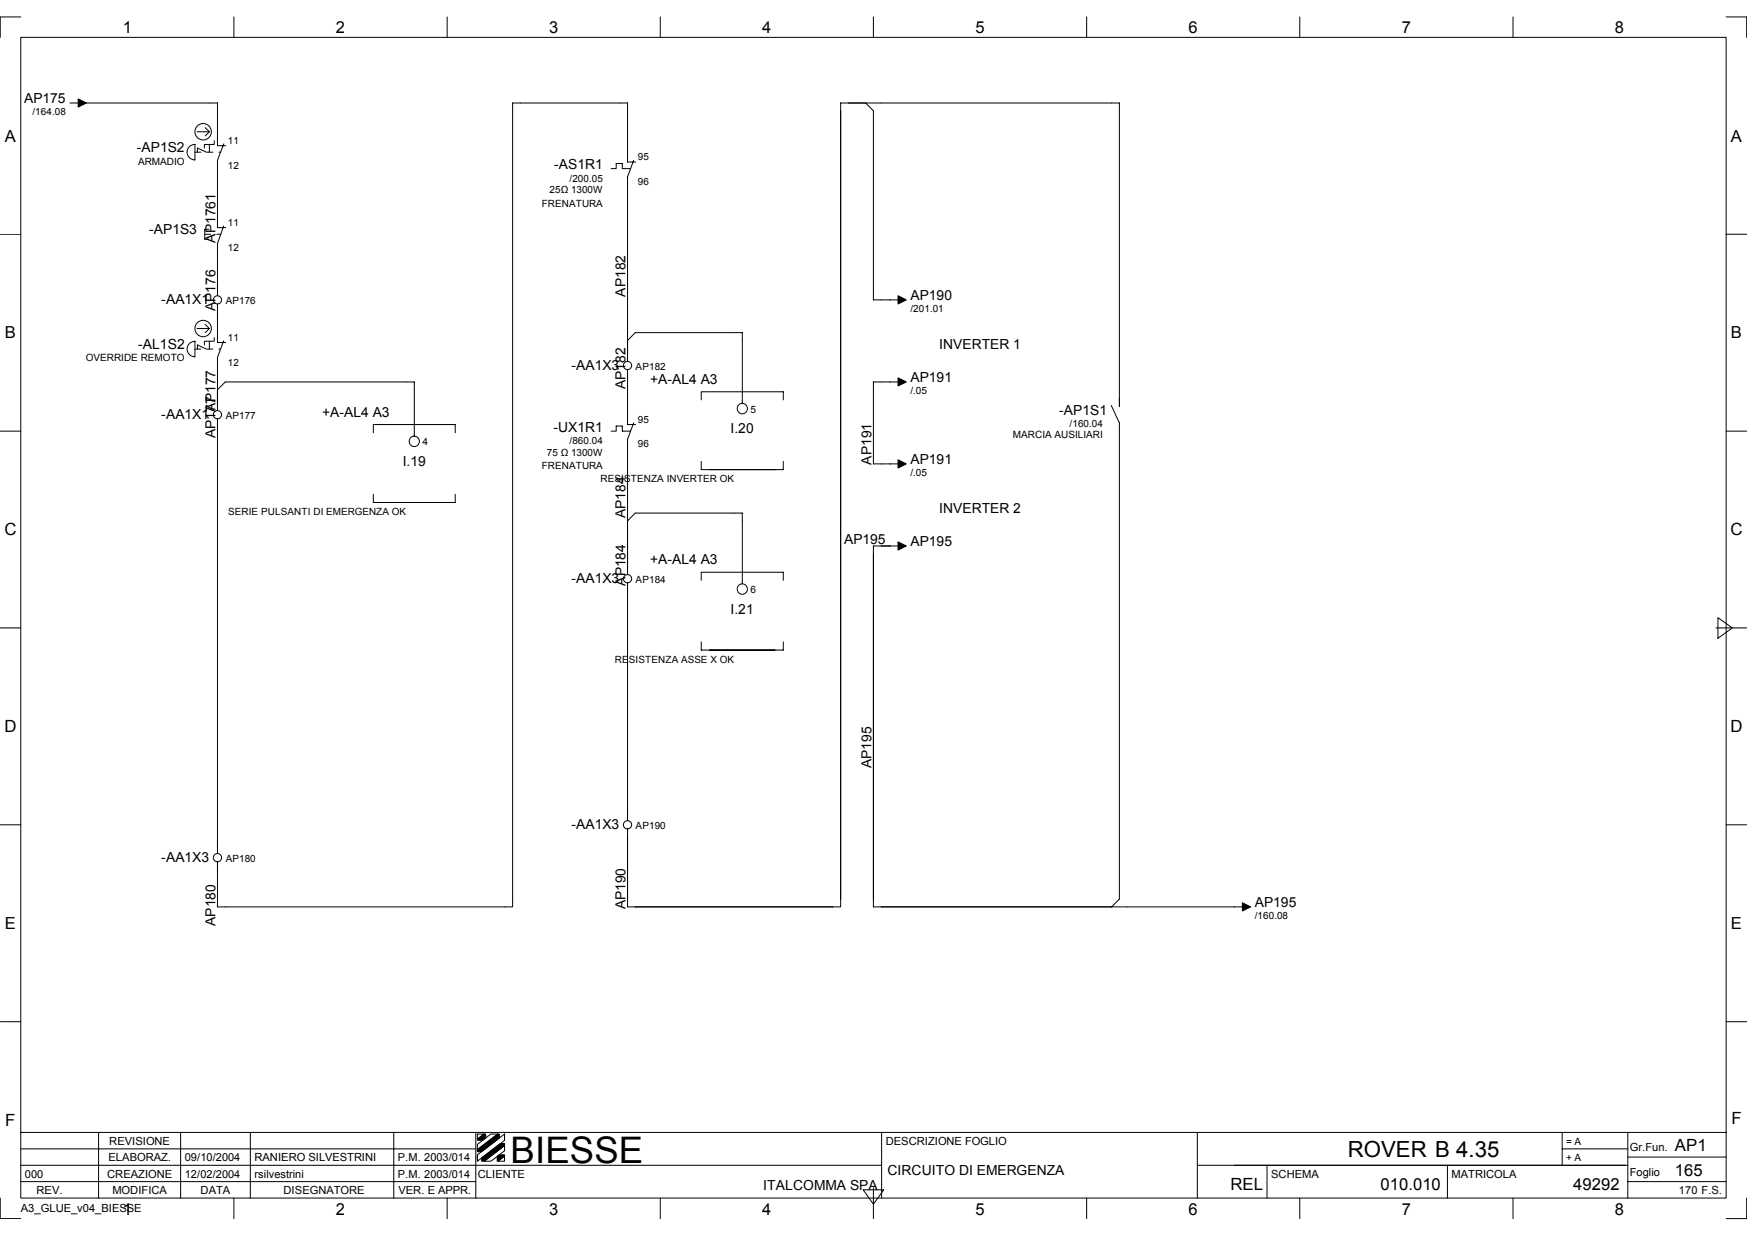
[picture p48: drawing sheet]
<svg xmlns="http://www.w3.org/2000/svg" width="297mm" height="210mm" viewBox="0 0 297 210" stroke-linecap="round" stroke-linejoin="round" font-family="sans-serif">
<defs><g id="words">
<text font-size="6.2" x="86.8" y="197.7">BIESSE</text>
<text font-size="3.8" x="229.2" y="196.7">ROVER B 4.35</text>
<g font-size="2.9">
<text x=".8" y="91">C</text>
<text x="294.2" y="91">C</text>
<text x=".8" y="124.4">D</text>
<text x="294.2" y="124.4">D</text>
<text x=".9" y="191.3">F</text>
<text x="294.4" y="191">F</text>
<text x="284.8" y="195.6">AP1</text>
<text x="209.2" y="202.2">REL</text>
</g>
<g font-size="2.8">
<text x="20.9" y="5.7">1</text>
<text x="57.1" y="5.7">2</text>
<text x="93.4" y="5.7">3</text>
<text x="129.6" y="5.7">4</text>
<text x="165.8" y="5.7">5</text>
<text x="202.1" y="5.7">6</text>
<text x="238.3" y="5.7">7</text>
<text x="274.6" y="5.7">8</text>
<text x=".8" y="24.1">A</text>
<text x="294.3" y="24.1">A</text>
<text x=".8" y="57.5">B</text>
<text x="294.3" y="57.5">B</text>
<text x=".8" y="157.9">E</text>
<text x="294.3" y="157.9">E</text>
<text x="234.7" y="202.2">010.010</text>
<text x="267.5" y="202.2">49292</text>
<text x="284.8" y="199.8">165</text>
<text x="20.9" y="206.5">1</text>
<text x="57.1" y="206.5">2</text>
<text x="93.4" y="206.5">3</text>
<text x="129.6" y="206.5">4</text>
<text x="165.8" y="206.5">5</text>
<text x="202.1" y="206.5">6</text>
<text x="238.3" y="206.5">7</text>
<text x="274.6" y="206.5">8</text>
</g>
<g font-size="2.4">
<text x="4.1" y="17.5">AP175</text>
<text x="23.3" y="25.9">-AP1S2</text>
<text x="94.2" y="28.8">-AS1R1</text>
<text x="25.4" y="39.8">-AP1S3</text>
<text x="36.6" y="41.3" transform="rotate(-90 36.6 41.3)">AP1761</text>
<text x="27.4" y="51.7">-AA1X1</text>
<text x="36.6" y="52.9" transform="rotate(-90 36.6 52.9)">AP176</text>
<text x="106.3" y="50.4" transform="rotate(-90 106.3 50.4)">AP182</text>
<text x="154.8" y="51">AP190</text>
<text x="23.5" y="59.3">-AL1S2</text>
<text x="159.7" y="59.3">INVERTER 1</text>
<text x="97.2" y="62.8">-AA1X3</text>
<text x="110.5" y="65.3">+A-AL4 A3</text>
<text x="154.8" y="64.9">AP191</text>
<text x="27.4" y="71.2">-AA1X1</text>
<text x="36.6" y="70" transform="rotate(-90 36.6 70)">AP177</text>
<text x="54.8" y="70.8">+A-AL4 A3</text>
<text x="106.3" y="66.1" transform="rotate(-90 106.3 66.1)">AP182</text>
<text x="180.1" y="70.5">-AP1S1</text>
<text x="36.6" y="74.5" transform="rotate(-90 36.6 74.5)">AP177</text>
<text x="94.1" y="73.4">-UX1R1</text>
<text x="124.2" y="73.6">I.20</text>
<text x="68.5" y="79.2">I.19</text>
<text x="148.2" y="79" transform="rotate(-90 148.2 79)">AP191</text>
<text x="154.8" y="78.8">AP191</text>
<text x="106.3" y="88.1" transform="rotate(-90 106.3 88.1)">AP184</text>
<text x="159.7" y="87.2">INVERTER 2</text>
<text x="110.5" y="95.9">+A-AL4 A3</text>
<text x="143.5" y="92.4">AP195</text>
<text x="154.8" y="92.8">AP195</text>
<text x="97.2" y="99.1">-AA1X3</text>
<text x="106.3" y="99.6" transform="rotate(-90 106.3 99.6)">AP184</text>
<text x="124.2" y="104.3">I.21</text>
<text x="148.2" y="130.6" transform="rotate(-90 148.2 130.6)">AP195</text>
<text x="97.2" y="140.9">-AA1X3</text>
<text x="27.4" y="146.5">-AA1X3</text>
<text x="106.3" y="154.6" transform="rotate(-90 106.3 154.6)">AP190</text>
<text x="213.3" y="154.1">AP195</text>
<text x="36.6" y="157.4" transform="rotate(-90 36.6 157.4)">AP180</text>
<text x="129.8" y="202.2">ITALCOMMA SPA</text>
<text x="150.9" y="199.7">CIRCUITO DI EMERGENZA</text>
</g>
<g font-size="1.9">
<text x="18.4" y="197.4">ELABORAZ.</text>
<text x="18.6" y="194.6">REVISIONE</text>
<text x="31.4" y="197.4">09/10/2004</text>
<text x="43.3" y="197.4">RANIERO SILVESTRINI</text>
<text x="67.6" y="197.4">P.M. 2003/014</text>
<text x="150.6" y="194.6">DESCRIZIONE FOGLIO</text>
<text x="277.1" y="195.6">Gr.Fun.</text>
<text x="4.2" y="200.1">000</text>
<text x="6.2" y="202.9">REV.</text>
<text x="18.2" y="200.1">CREAZIONE</text>
<text x="19.1" y="202.9">MODIFICA</text>
<text x="31.4" y="200.1">12/02/2004</text>
<text x="34.1" y="202.9">DATA</text>
<text x="43.3" y="200.1">rsilvestrini</text>
<text x="48.2" y="202.9">DISEGNATORE</text>
<text x="67.6" y="200.1">P.M. 2003/014</text>
<text x="67.7" y="202.9">VER. E APPR.</text>
<text x="81.3" y="200.1">CLIENTE</text>
<text x="216.1" y="200.1">SCHEMA</text>
<text x="246.8" y="200.1">MATRICOLA</text>
<text x="277.1" y="199.8">Foglio</text>
<text x="285.5" y="202.9">170 F.S.</text>
<text x="3.5" y="206.1">A3_GLUE_v04_BIESSE</text>
</g>
<g font-size="1.7">
<text x="5.5" y="19.6">/164.08</text>
<text x="23.5" y="28">ARMADIO</text>
<text x="38.7" y="24.5">11</text>
<text x="38.7" y="28.7">12</text>
<text x="108.4" y="27.3">95</text>
<text x="92.1" y="35.2">FRENATURA</text>
<text x="93.4" y="32.9">25Ω 1300W</text>
<text x="96.8" y="30.9">/200.05</text>
<text x="108.4" y="31.5">96</text>
<text x="38.7" y="38.4">11</text>
<text x="38.7" y="42.6">12</text>
<text x="38.4" y="51.7">AP176</text>
<text x="154.8" y="53.1">/201.01</text>
<text x="38.7" y="57.9">11</text>
<text x="14.6" y="61.4">OVERRIDE REMOTO</text>
<text x="38.7" y="62.1">12</text>
<text x="108.1" y="62.8">AP182</text>
<text x="38.4" y="71.2">AP177</text>
<text x="108.4" y="71.9">95</text>
<text x="127.6" y="70.1">5</text>
<text x="154.8" y="67">/.05</text>
<text x="71.8" y="75.7">4</text>
<text x="93" y="77.4">75 Ω 1300W</text>
<text x="96.8" y="75.5">/860.04</text>
<text x="108.4" y="76.1">96</text>
<text x="172.2" y="74.5">MARCIA AUSILIARI</text>
<text x="181.9" y="72.6">/160.04</text>
<text x="92.1" y="79.8">FRENATURA</text>
<text x="102.1" y="82">RESISTENZA INVERTER OK</text>
<text x="154.8" y="80.9">/.05</text>
<text x="38.8" y="87.6">SERIE PULSANTI DI EMERGENZA OK</text>
<text x="108.1" y="99.1">AP184</text>
<text x="127.6" y="100.8">6</text>
<text x="104.6" y="112.6">RESISTENZA ASSE X OK</text>
<text x="108.1" y="140.9">AP190</text>
<text x="38.4" y="146.5">AP180</text>
<text x="213.3" y="156.2">/160.08</text>
<text x="266.3" y="194.6">= A</text>
<text x="266.3" y="197.4">+ A</text>
</g>
</g></defs>
<g fill="none" stroke="#000" stroke-width=".17">
<path d="M3.5 6.3h290v197.3h-290zM3.5 2.9h-3.5v3.4M11.9 17.5h2.1M14.6 17.5h22.4v7.3h1.4M39.8 2.9v3.4M76 2.9v3.4M112.3 2.9v3.4M147.2 17.5h-4.3v136.6h-36.2v-13.2M148.5 2.9v3.4M184.8 2.9v3.4M221 2.9v3.4M257.3 2.9v3.4"/>
<path d="M293.5 2.9h3.5v3.4M0 39.8h3.5M33.1 24.6a1.31 1.31 0 0 0-1.3 1.2 1.31 1.31 0 0 0 1.3 1.4M33.1 24.6v2.6M33.6 25.9v-.7l1.5 .7M34.9 21.7l.7 .7h-2.1M35.5 39h-.7v1.6h.7M35.6 24.6v1.3M35.6 22.4l-.7 .7M36.4 23.9v.7h-1.6v.6M38 24.5l-1 2.8v11.4h1.4M38 38.4l-1 3v8.9"/>
<path d="M103.9 28.7h.9v-.9h1v.9h1.4M107.7 27.3l-1 2.8v31.3M108.1 27.5h-1.4v-10h-19.5v136.6h-50.2v-7.6M293.5 39.8h3.5M33.1 58a1.31 1.31 0 0 0-1.3 1.3 1.31 1.31 0 0 0 1.3 1.3M33.1 58v2.7M33.6 59.3v-.7l1.5 .7M34.9 55.1l.7 .7h-2.1M35.6 58v1.3M35.6 55.8l-.7 .7M36.4 57.4v.6h-1.6v.6M37 51.7v6.5h1.4"/>
<path d="M38 57.9l-1 2.8v9.1M106.7 57.9l1.3-1.4h18.2v12.1M153.4 51h-4.9v-32.2l-1.3-1.3h43.1v51.6M0 73.3h3.5M37 71.2v73.9M37 66.2l1.3-1.3h32.1v9.2M63.5 73.6v-1.4h13.9v1.4M103.9 73.3h.9v-.9h1v.9h1.4M106.7 62.8v9.4h1.4M107.7 71.9l-1 2.8v23M119.2 68v-1.4h14v1.4M119.2 78.4v1.4h14v-1.4"/>
<path d="M153.4 64.9h-4.9v13.9h4.9M189 68.9l1.3 3v80.9l-1.3 1.3M293.5 73.3h3.5M63.5 84v1.4h13.9v-1.4M106.7 99.1v40.4M106.7 88.5l1.3-1.3h18.2v12M119.2 98.6v-1.3h14v1.3M153.4 92.8h-4.9v61.3h63.4M0 106.7h3.5M119.2 109.1v1.4h14v-1.4M291.8 106.7h5.2M292.1 105l2.5 1.7-2.5 1.8z"/>
<path d="M0 140.2h3.5M293.5 140.2h3.5M0 173.7h3.5M293.5 173.7h3.5M3.5 192.5h290M3.5 198.1h146.4M3.5 195.3h77.4M16.8 192.5v11.1M30.7 192.5v11.1M42.6 192.5v11.1M66.9 192.5v11.1M80.9 192.5v11.1"/>
<path d="M81.2 196.3l4.6-3.6v1.1l-4.6 3.6zM81.2 194.5l2.3-1.8h1.1l-3.4 2.7zM81.2 192.7h1.1l-1.1 .9zM81.2 195.4v.3M81.2 196.3v1M82.3 197.4l3.5-2.7v.9l-2.3 1.8zM84.7 197.4l1.1-.9v.9zM85.8 192.7v1.1M149.9 192.5v11.1M203.6 198.1h73.2M203.6 192.5v11.1M215.4 198.1v5.5"/>
<path d="M246.1 198.1v5.5M265.6 195.3h11.2M265.6 192.5v5.6M276.8 192.5v11.1M276.8 196.7h16.7M0 203.6v3.5h3.5M3.5 200.8h77.4M39.8 203.6v3.5M76 203.6v3.5M112.3 203.6v3.5M146.8 202.2h3.5l-1.8 2.5zM148.5 201.9v5.2"/>
<path d="M184.8 203.6v3.5M221 203.6v3.5M257.3 203.6v3.5M276.8 200.8h16.7M297 203.6v3.5h-3.5"/>
<circle cx="34.5" cy="22.4" r="1.4"/>
<circle cx="34.5" cy="55.8" r="1.4"/>
<circle cx="37" cy="51" r=".7"/>
<circle cx="37" cy="70.5" r=".7"/>
<circle cx="70.4" cy="75" r=".88"/>
<circle cx="106.7" cy="62.1" r=".7"/>
<circle cx="126.2" cy="69.4" r=".88"/>
<circle cx="106.7" cy="98.4" r=".7"/>
<circle cx="126.2" cy="100.1" r=".88"/>
<circle cx="37" cy="145.8" r=".7"/>
<circle cx="106.7" cy="140.2" r=".7"/>
</g>
<g fill="#000" stroke="#000" stroke-width=".17">
<path d="M13.3 16.8l1.4 .7-1.4 .7z" fill-rule="evenodd"/>
<path d="M152.7 50.3l1.4 .7-1.4 .7z" fill-rule="evenodd"/>
<path d="M152.7 64.2l1.4 .7-1.4 .7z" fill-rule="evenodd"/>
<path d="M152.7 78.1l1.4 .7-1.4 .7z" fill-rule="evenodd"/>
<path d="M152.7 92.1l1.4 .7-1.4 .7z" fill-rule="evenodd"/>
<path d="M211.2 153.4l1.4 .7-1.4 .7z" fill-rule="evenodd"/>
<path d="M81.2 193.6l1.1-.9h.3v.7l-.5 .4h-.9z" fill-rule="evenodd"/>
<path d="M81.9 196.8l3.2-2.4h.7v.3l-3.5 2.7h-.4z" fill-rule="evenodd"/>
<path d="M81.2 195.4l3.4-2.7h.3v.7l-3 2.3h-.7z" fill-rule="evenodd"/>
<path d="M84.5 196.6l.4-.3h.9v.2l-1.1 .9h-.2z" fill-rule="evenodd"/>
</g>
<path d="M33.1 25.9h4.4M34.8 39.8h2.7M33.1 59.3h4.4" fill="none" stroke="#000" stroke-width=".17" stroke-dasharray="1 1 1 1 1 1 1 1"/>
<use href="#words"/>
</svg>
